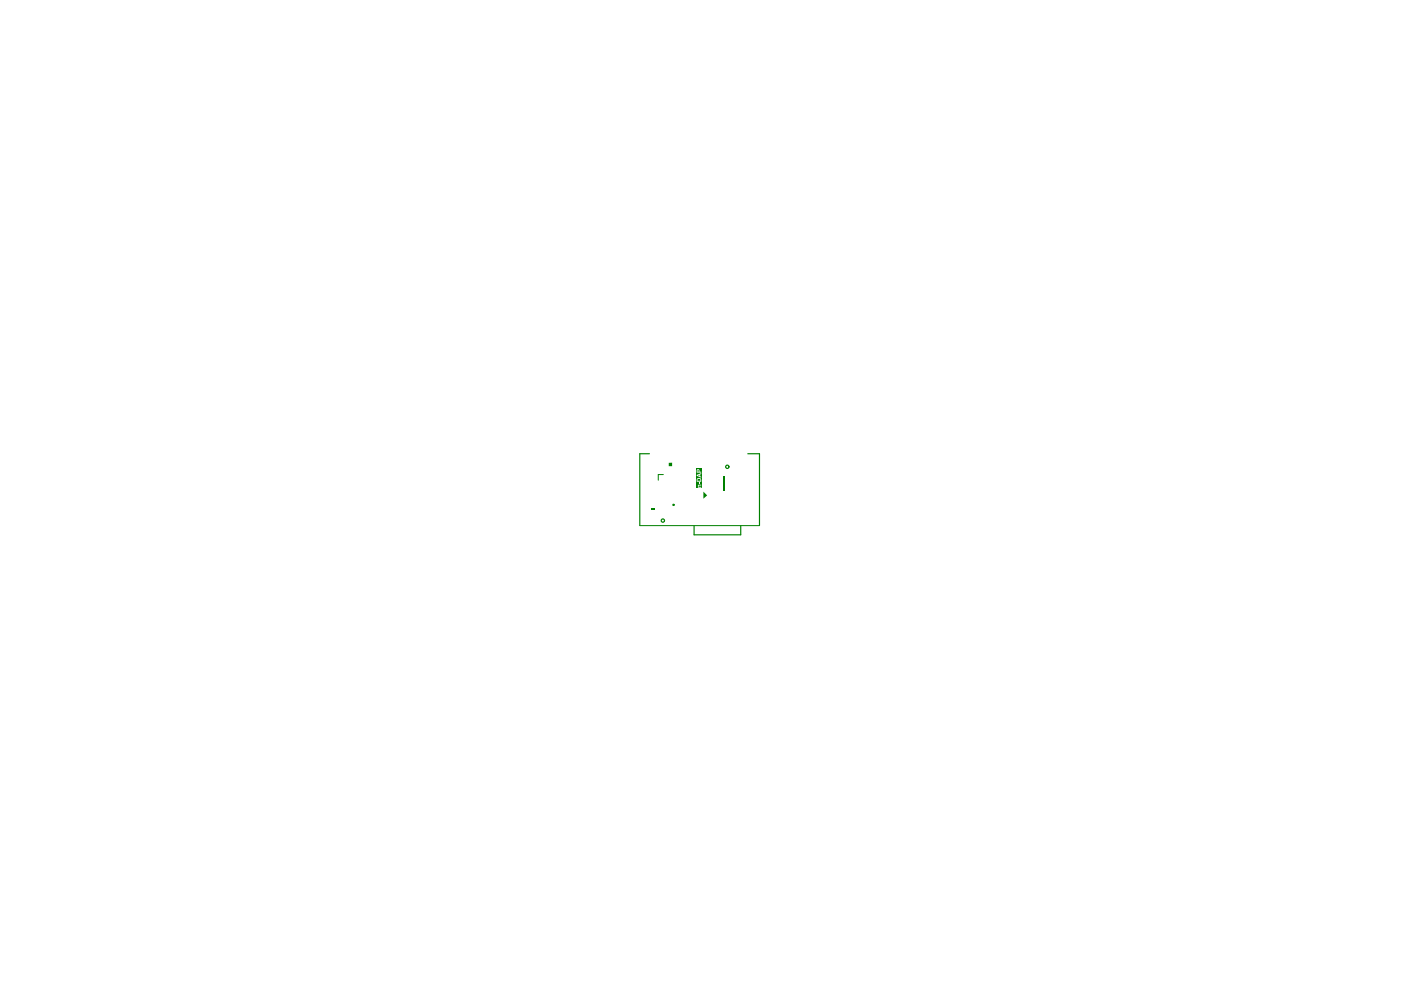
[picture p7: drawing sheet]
<svg xmlns="http://www.w3.org/2000/svg" width="297mm" height="210mm" viewBox="0 0 297 210" stroke-linecap="round" stroke-linejoin="round" font-family="sans-serif">
<g fill="#008000">
<path d="M153.4 103.1h.3v.9h-.3z"/>
<path d="M153.4 101.1h.3v.9h-.3z"/>
<path d="M141.8 98.1h.7v.7h-.7z"/>
<path d="M153.4 102.1h.3v.9h-.3z"/>
<path d="M149.1 104.2l.8 .8-.8 .7z"/>
</g>
<path d="M137.7 96.2h-2.1v15.2M158.5 96.2h2.5v15.2M157 111.5v1.9h-9.8v-1.9" fill="none" stroke="#008000" stroke-width=".25"/>
<path d="M135.6 111.4h25.4M140.6 100.6h-1v1.2" fill="none" stroke="#008000" stroke-width=".21"/>
<g fill="#008000">
<path d="M138 107.9h.8v.3h-.8z" fill-rule="evenodd"/>
<path d="M147.6 99.3h1.2v4.2h-1.2z" fill-rule="evenodd"/>
</g>
<g fill="#fff">
<path d="M148 102.8h.7v.1l-.6 .1 .1 .2h.5v.2h-.7z"/>
<path d="M148.2 102.2h.2v.4h-.2z"/>
<path d="M147.9 101.6v.3h.6l-.1-.3zM147.8 101.5l.3-.2 .4 .1 .2 .7h-1z"/>
<path d="M147.9 100.8l.4 .1v-.2zM147.7 100.7l1-.4v.2l-.2 .1v.4l.2 .1v.2l-1-.4z"/>
<path d="M147.9 99.7v.3h.2v-.3zM147.8 99.6l.4-.1 .1 .5h.4v.2h-1z"/>
</g>
<g fill="none" stroke="#008000" stroke-width=".25">
<circle cx="154.2" cy="99" r=".35"/>
<circle cx="140.5" cy="110.4" r=".35"/>
<circle cx="142.8" cy="107" r=".12"/>
</g>
</svg>
